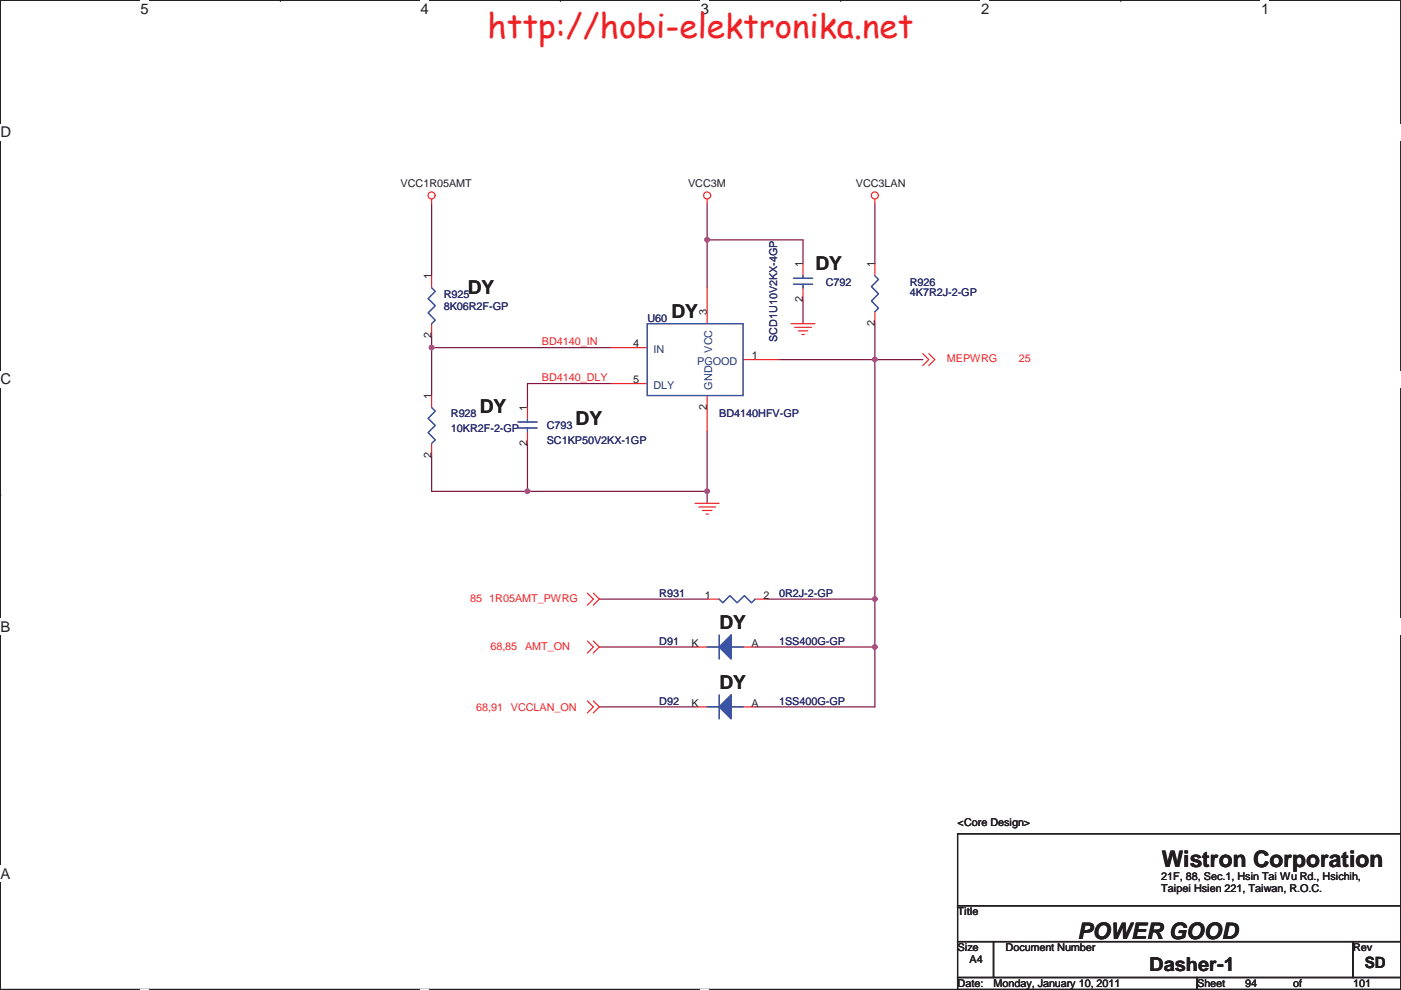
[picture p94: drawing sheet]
<svg xmlns="http://www.w3.org/2000/svg" width="297mm" height="210mm" viewBox="0 0 297 210" stroke-linecap="round" stroke-linejoin="round" font-family="sans-serif">
<defs><g id="words">
<text font-size="7.1" fill="#ed2024" x="103.3" y="8.1">http://hobi-elektronika.net</text>
<g font-size="4.8" fill="#231f20">
<text x="246.3" y="183.9">Wistron Corporation</text>
<text x="228.4" y="199.1">POWER GOOD</text>
</g>
<g font-size="4.1" fill="#231f20">
<text x="172.9" y="57.2">DY</text>
<text x="99.2" y="62.3">DY</text>
<text x="142.4" y="67.3">DY</text>
<text x="101.7" y="87.7">DY</text>
<text x="122" y="90.2">DY</text>
<text x="152.6" y="133.4">DY</text>
<text x="152.6" y="146.1">DY</text>
<text x="243.7" y="206">Dasher-1</text>
</g>
<text font-size="3.3" fill="#231f20" x="289.4" y="205.4">SD</text>
<g font-size="3.1" fill="#231f20">
<text x="29.8" y="2.9">5</text>
<text x="89.2" y="2.9">4</text>
<text x="148.6" y="2.9">3</text>
<text x="208" y="2.9">2</text>
<text x="267.4" y="2.9">1</text>
<text x=".1" y="29.1">D</text>
<text x=".1" y="81.5">C</text>
<text x=".1" y="134">B</text>
<text x=".1" y="186.4">A</text>
</g>
<g font-size="2.3" fill="#231f20">
<text x="84.9" y="39.8">VCC1R05AMT</text>
<text x="145.9" y="39.8">VCC3M</text>
<text x="181.5" y="39.8">VCC3LAN</text>
<text x="91.5" y="59.3" transform="rotate(-90 91.5 59.3)">1</text>
<text x="170.2" y="56.7" transform="rotate(-90 170.2 56.7)">1</text>
<text x="185.5" y="56.7" transform="rotate(-90 185.5 56.7)">1</text>
<text x="170.2" y="64.1" transform="rotate(-90 170.2 64.1)">2</text>
<text x="91.5" y="71.7" transform="rotate(-90 91.5 71.7)">2</text>
<text x="149.9" y="66.9" transform="rotate(-90 149.9 66.9)">3</text>
<text x="185.5" y="69.2" transform="rotate(-90 185.5 69.2)">2</text>
<text x="134.2" y="73.7">4</text>
<text x="159.4" y="76.2">1</text>
<text x="134.2" y="81.3">5</text>
<text x="91.5" y="84.7" transform="rotate(-90 91.5 84.7)">1</text>
<text x="111.8" y="87.2" transform="rotate(-90 111.8 87.2)">1</text>
<text x="149.9" y="87" transform="rotate(-90 149.9 87)">2</text>
<text x="111.8" y="94.6" transform="rotate(-90 111.8 94.6)">2</text>
<text x="91.5" y="97.1" transform="rotate(-90 91.5 97.1)">2</text>
<text x="149.5" y="127">1</text>
<text x="161.9" y="127">2</text>
<text x="146.6" y="137.2">K</text>
<text x="159.4" y="137.2">A</text>
<text x="146.6" y="149.9">K</text>
<text x="159.4" y="149.9">A</text>
<text x="203" y="175.1">&lt;Core Design&gt;</text>
<text x="246.2" y="186.6">21F, 88, Sec.1, Hsin Tai Wu Rd., Hsichih,</text>
<text x="246.2" y="189.2">Taipei Hsien 221, Taiwan, R.O.C.</text>
<text x="203" y="194.2">Title</text>
<text x="203" y="201.8">Size</text>
<text x="213.2" y="201.8">Document Number</text>
<text x="286.9" y="201.8">Rev</text>
<text x="203" y="209.4">Date:</text>
<text x="205.6" y="204.3">A4</text>
<text x="210.7" y="209.4">Monday, January 10, 2011</text>
<text x="253.8" y="209.4">Sheet</text>
<text x="264" y="209.4">94</text>
<text x="274.2" y="209.4">of</text>
<text x="286.9" y="209.4">101</text>
</g>
<g font-size="2.3" fill="#2d2d72">
<text x="94.1" y="63.1">R925</text>
<text x="94.1" y="65.7">8K06R2F-GP</text>
<text x="175.1" y="60.6">C792</text>
<text x="192.9" y="60.6">R926</text>
<text x="192.9" y="62.9">4K7R2J-2-GP</text>
<text x="137.3" y="68.2">U60</text>
<text x="164.7" y="72.5" transform="rotate(-90 164.7 72.5)">SCD1U10V2KX-4GP</text>
<text x="95.6" y="88.5">R928</text>
<text x="152.5" y="88.5">BD4140HFV-GP</text>
<text x="95.6" y="91.6">10KR2F-2-GP</text>
<text x="115.9" y="91.1">C793</text>
<text x="115.9" y="94.1">SC1KP50V2KX-1GP</text>
<text x="139.8" y="126.6">R931</text>
<text x="165.2" y="126.6">0R2J-2-GP</text>
<text x="139.8" y="136.8">D91</text>
<text x="165.2" y="136.8">1SS400G-GP</text>
<text x="139.8" y="149.5">D92</text>
<text x="165.2" y="149.5">1SS400G-GP</text>
</g>
<g font-size="2.3" fill="#ec2426">
<text x="114.9" y="73.2">BD4140_IN</text>
<text x="200.8" y="76.8">MEPWRG</text>
<text x="216" y="76.8">25</text>
<text x="114.9" y="80.9">BD4140_DLY</text>
<text x="99.7" y="127.6">85</text>
<text x="103.7" y="127.6">1R05AMT_PWRG</text>
<text x="104" y="137.8">68,85</text>
<text x="111.3" y="137.8">AMT_ON</text>
<text x="100.9" y="150.7">68,91</text>
<text x="108.3" y="150.7">VCCLAN_ON</text>
</g>
<g font-size="2.3" fill="#1d437e">
<text x="138.5" y="74.8">IN</text>
<text x="147.8" y="77.3">PGOOD</text>
<text x="151" y="74.8" transform="rotate(-90 151 74.8)">VCC</text>
<text x="138.5" y="82.4">DLY</text>
<text x="151" y="82.6" transform="rotate(-90 151 82.6)">GND</text>
</g>
</g></defs>
<path d="M.1 .1h296.9v209.8h-296.9z" fill="none" stroke="#231f20" stroke-width=".25"/>
<g fill="#fff">
<path d="M29.8 .1h1.7v3.5h-1.7z"/>
<path d="M29.8 209.9h1.7z"/>
</g>
<path d="M59.4 .1h.1M59.4 209.9h.1" fill="none" stroke="#231f20" stroke-width=".25"/>
<g fill="#fff">
<path d="M89.1 .1h1.7v3.5h-1.7z"/>
<path d="M89.1 209.9h1.7z"/>
</g>
<path d="M118.8 .1h.1M118.8 209.9h.1" fill="none" stroke="#231f20" stroke-width=".25"/>
<g fill="#fff">
<path d="M148.5 .1h1.8v3.5h-1.8z"/>
<path d="M148.5 209.9h1.8z"/>
</g>
<path d="M178.2 .1h.1M178.2 209.9h.1" fill="none" stroke="#231f20" stroke-width=".25"/>
<g fill="#fff">
<path d="M207.9 .1h1.7v3.5h-1.7z"/>
<path d="M207.9 209.9h1.7z"/>
</g>
<path d="M237.6 .1h.1M237.6 209.9h.1" fill="none" stroke="#231f20" stroke-width=".25"/>
<g fill="#fff">
<path d="M267.3 .1h1.7v3.5h-1.7z"/>
<path d="M267.3 209.9h1.7z"/>
<path d="M.1 26.3h2.2v3.5h-2.2z"/>
<path d="M297 26.3v3.5z"/>
<path d="M.1 78.7h2.2v3.5h-2.2z"/>
<path d="M297 78.7v3.5z"/>
</g>
<path d="M.1 52.5h.1M297 52.5h.1" fill="none" stroke="#231f20" stroke-width=".25"/>
<g fill="#fff">
<path d="M.1 131.2h2.1v3.5h-2.1z"/>
<path d="M297 131.2v3.5z"/>
</g>
<path d="M.1 105h.1M297 105h.1" fill="none" stroke="#231f20" stroke-width=".25"/>
<path d="M.1 105h.1" fill="none" stroke="#231f20" stroke-width=".21"/>
<path d="M297 105h.1" fill="none" stroke="#231f20" stroke-width=".21"/>
<g fill="#fff">
<path d="M.1 183.6h2.1v3.5h-2.1z"/>
<path d="M297 183.6v3.5z"/>
</g>
<path d="M.1 157.4h.1M297 157.4h.1" fill="none" stroke="#231f20" stroke-width=".25"/>
<path d="M185.5 76.3v50.8" fill="none" stroke="#7f1542" stroke-width=".25"/>
<circle cx="185.5" cy="127.1" r=".49" fill="#b8529f"/>
<circle cx="185.5" cy="127.1" r=".49" fill="none" stroke="#b8529f" stroke-width=".25"/>
<circle cx="185.5" cy="76.3" r=".49" fill="#b8529f"/>
<circle cx="185.5" cy="76.3" r=".49" fill="none" stroke="#b8529f" stroke-width=".25"/>
<path d="M129.6 73.7h-38.1v10.2M127.1 137.2h20.3M127.1 127.1h22.8" fill="none" stroke="#7f1542" stroke-width=".25"/>
<circle cx="91.5" cy="73.7" r=".49" fill="#b8529f"/>
<circle cx="91.5" cy="73.7" r=".49" fill="none" stroke="#b8529f" stroke-width=".25"/>
<path d="M185.5 127.1v10.1" fill="none" stroke="#7f1542" stroke-width=".25"/>
<circle cx="185.5" cy="137.2" r=".49" fill="#b8529f"/>
<circle cx="185.5" cy="137.2" r=".49" fill="none" stroke="#b8529f" stroke-width=".25"/>
<path d="M91.5 43.3v15.2M149.9 43.3v7.6h20.4M91.5 71.2v2.5M149.9 104.2v2.6" fill="none" stroke="#7f1542" stroke-width=".25"/>
<circle cx="149.9" cy="50.9" r=".49" fill="#b8529f"/>
<circle cx="149.9" cy="50.9" r=".49" fill="none" stroke="#b8529f" stroke-width=".25"/>
<path d="M111.8 104.2h38.1" fill="none" stroke="#7f1542" stroke-width=".25"/>
<circle cx="149.9" cy="104.2" r=".49" fill="#b8529f"/>
<circle cx="149.9" cy="104.2" r=".49" fill="none" stroke="#b8529f" stroke-width=".25"/>
<circle cx="111.8" cy="104.2" r=".49" fill="#b8529f"/>
<circle cx="111.8" cy="104.2" r=".49" fill="none" stroke="#b8529f" stroke-width=".25"/>
<path d="M149.9 50.9v10.1M170.3 50.9v5.1M185.5 43.3v12.7M170.3 63.6v5.1M185.5 68.7v7.6M195.7 76.3h-30.5M111.8 94.1v10.1h-20.3v-7.6M129.6 81.4h-17.8v5M149.9 91.5v12.7M160.1 137.2h25.4v12.7h-25.4M162.6 127.1h22.9M127.1 149.9h20.3" fill="none" stroke="#7f1542" stroke-width=".25"/>
<g fill="none" stroke="#ec2426" stroke-width=".25">
<path d="M91.5 42.2v1.1M149.9 42.2v1.1M170.3 56v2.5M185.5 42.2v1.1M185.5 56v2.5M129.6 73.7h7.6M149.9 61v7.7M157.6 76.3h7.6M167.7 68.7h5.1M168.5 69.4h3.5M169.3 70.2h2M170 70.9h.5"/>
<path d="M170.3 61v2.6M185.5 66.1v2.6M195.7 75l1.2 1.3-1.2 1.2M196.9 75l1.3 1.3-1.3 1.2M129.6 81.4h7.6M149.9 83.9v7.6M147.4 106.8h5.1M148.2 107.5h3.5M148.9 108.3h2.1M149.7 109h.5M124.5 125.8l1.3 1.3-1.3 1.2M124.5 136l1.3 1.2-1.3 1.3"/>
<path d="M125.8 125.8l1.3 1.3-1.3 1.2M125.8 136l1.3 1.2-1.3 1.3M124.5 148.7l1.3 1.2-1.3 1.3M125.8 148.7l1.3 1.2-1.3 1.3M147.4 149.9h2.5M157.6 149.9h2.5"/>
<circle cx="91.5" cy="41.5" r=".75"/>
<circle cx="149.9" cy="41.5" r=".75"/>
<circle cx="185.5" cy="41.5" r=".75"/>
</g>
<path d="M203 176.9h94v15.2h-94zM203 192.1h94v7.6h-94zM203 199.7h7.6v7.6h-7.6zM210.6 199.7h76.2v7.6h-76.2zM286.8 199.7h10.2v7.6h-10.2zM203 207.3h50.8v2.6h-50.8zM253.8 207.3h43.2v2.6h-43.2z" fill="none" stroke="#231f20" stroke-width=".25"/>
<path d="M168.2 59h4.1M170.3 58.5v.5M185.5 58.5l.8 .8-1.6 1.5 1.6 1.5-1.6 1.5 1.6 1.6-.8 .7M137.2 68.7h20.4v15.2h-20.4zM168.2 60.3h4.1M170.3 60.3v.7" fill="none" stroke="#3a53a4" stroke-width=".25"/>
<path d="M155 147.4v5.1l-2.5-2.6z" fill="#3a53a4"/>
<path d="M149.9 149.9h2.6M152.5 147.4v5.1M155 149.9h2.6M155 147.4v5.1l-2.5-2.6z" fill="none" stroke="#3a53a4" stroke-width=".25"/>
<path d="M155 147.4v5.1l-2.5-2.6z" fill="#3a53a4"/>
<path d="M91.5 86.4l.8 .8-1.5 1.5 1.5 1.5-1.5 1.6 1.5 1.5-.8 .8M149.9 149.9h2.6M152.5 147.4v5.1M155 149.9h2.6M155 147.4v5.1l-2.5-2.6z" fill="none" stroke="#3a53a4" stroke-width=".25"/>
<path d="M91.5 83.9v2.5M91.5 94.1v2.5M147.4 137.2h2.5M157.6 137.2h2.5" fill="none" stroke="#ec2426" stroke-width=".25"/>
<path d="M155 134.7v5.1l-2.5-2.6z" fill="#3a53a4"/>
<path d="M149.9 137.2h2.6M152.5 134.7v5.1M155 137.2h2.6M155 134.7v5.1l-2.5-2.6z" fill="none" stroke="#3a53a4" stroke-width=".25"/>
<path d="M155 134.7v5.1l-2.5-2.6z" fill="#3a53a4"/>
<path d="M91.5 61l.8 .8-1.5 1.5 1.5 1.5-1.5 1.6 1.5 1.5-.8 .8M109.8 90.8h4.1M109.8 89.5h4.1M111.8 89v.5M111.8 90.8v.7M149.9 137.2h2.6M152.5 134.7v5.1M152.5 127.1l.7 .8 1.6-1.6 1.5 1.6 1.5-1.6 1.5 1.6 .8-.8M155 137.2h2.6M155 134.7v5.1l-2.5-2.6z" fill="none" stroke="#3a53a4" stroke-width=".25"/>
<path d="M91.5 58.5v2.5M91.5 68.7v2.5M111.8 86.4v2.6M111.8 91.5v2.6M149.9 127.1h2.6M160.1 127.1h2.5" fill="none" stroke="#ec2426" stroke-width=".25"/>
<circle cx="185.5" cy="127.1" r=".49" fill="#b8529f"/>
<circle cx="185.5" cy="127.1" r=".49" fill="none" stroke="#b8529f" stroke-width=".25"/>
<circle cx="185.5" cy="76.3" r=".49" fill="#b8529f"/>
<circle cx="185.5" cy="76.3" r=".49" fill="none" stroke="#b8529f" stroke-width=".25"/>
<circle cx="91.5" cy="73.7" r=".49" fill="#b8529f"/>
<circle cx="91.5" cy="73.7" r=".49" fill="none" stroke="#b8529f" stroke-width=".25"/>
<circle cx="185.5" cy="137.2" r=".49" fill="#b8529f"/>
<circle cx="185.5" cy="137.2" r=".49" fill="none" stroke="#b8529f" stroke-width=".25"/>
<circle cx="149.9" cy="50.9" r=".49" fill="#b8529f"/>
<circle cx="149.9" cy="50.9" r=".49" fill="none" stroke="#b8529f" stroke-width=".25"/>
<circle cx="149.9" cy="104.2" r=".49" fill="#b8529f"/>
<circle cx="149.9" cy="104.2" r=".49" fill="none" stroke="#b8529f" stroke-width=".25"/>
<circle cx="111.8" cy="104.2" r=".49" fill="#b8529f"/>
<circle cx="111.8" cy="104.2" r=".49" fill="none" stroke="#b8529f" stroke-width=".25"/>
<use href="#words"/>
</svg>
